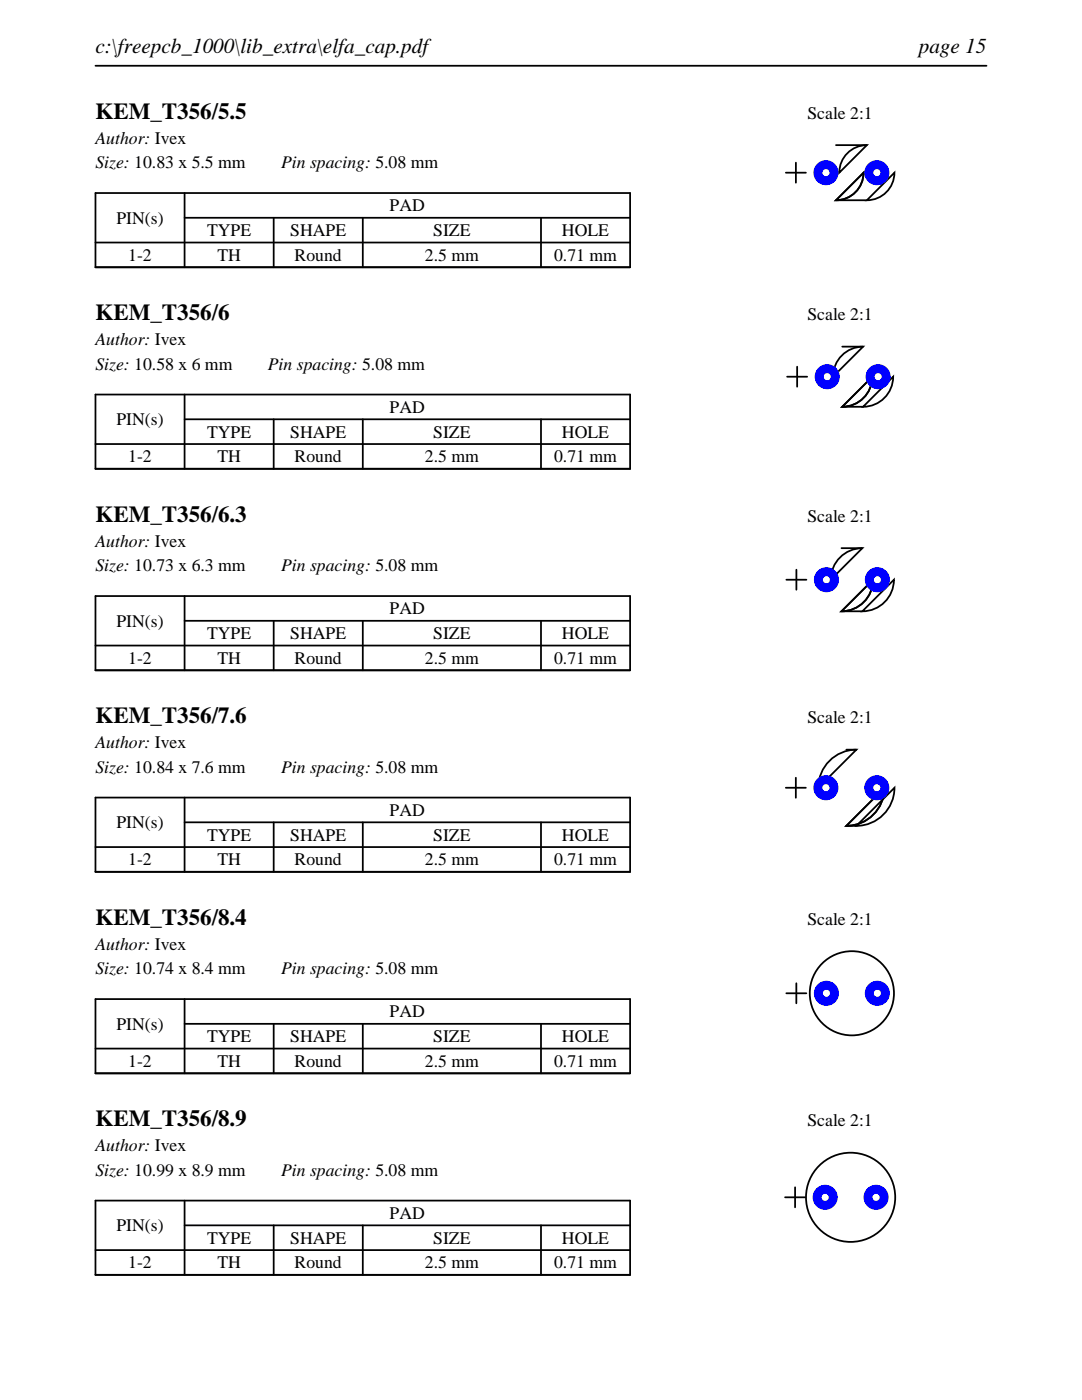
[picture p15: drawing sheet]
<svg xmlns="http://www.w3.org/2000/svg" width="216mm" height="279mm" viewBox="0 0 216 279" stroke-linecap="round" stroke-linejoin="round" font-family="sans-serif">
<defs><g id="words">
<g font-size="4.6">
<text x="19" y="23.7">KEM_T356/5.5</text>
<text x="19" y="63.9">KEM_T356/6</text>
<text x="19" y="104.1">KEM_T356/6.3</text>
<text x="19" y="144.4">KEM_T356/7.6</text>
<text x="19" y="184.6">KEM_T356/8.4</text>
<text x="19" y="224.8">KEM_T356/8.9</text>
</g>
<g font-size="4.2">
<text x="19" y="10.6">c:\freepcb_1000\lib_extra\elfa_cap.pdf</text>
<text x="183.3" y="10.6">page 15</text>
</g>
<g font-size="3.5">
<text x="161.1" y="23.7">Scale 2:1</text>
<text x="19" y="28.6">Author: Ivex</text>
<text x="19" y="33.6">Size: 10.83 x 5.5 mm</text>
<text x="56.1" y="33.6">Pin spacing: 5.08 mm</text>
<text x="23.2" y="44.6">PIN(s)</text>
<text x="41.3" y="47.1">TYPE</text>
<text x="57.9" y="47.1">SHAPE</text>
<text x="77.8" y="42.2">PAD</text>
<text x="86.4" y="47.1">SIZE</text>
<text x="112.1" y="47.1">HOLE</text>
<text x="25.6" y="52.1">1-2</text>
<text x="43.4" y="52.1">TH</text>
<text x="58.8" y="52.1">Round</text>
<text x="84.8" y="52.1">2.5 mm</text>
<text x="110.6" y="52.1">0.71 mm</text>
<text x="161.1" y="63.9">Scale 2:1</text>
<text x="19" y="68.9">Author: Ivex</text>
<text x="19" y="73.8">Size: 10.58 x 6 mm</text>
<text x="53.4" y="73.8">Pin spacing: 5.08 mm</text>
<text x="77.8" y="82.4">PAD</text>
<text x="23.2" y="84.8">PIN(s)</text>
<text x="41.3" y="87.3">TYPE</text>
<text x="57.9" y="87.3">SHAPE</text>
<text x="86.4" y="87.3">SIZE</text>
<text x="112.1" y="87.3">HOLE</text>
<text x="25.6" y="92.3">1-2</text>
<text x="43.4" y="92.3">TH</text>
<text x="58.8" y="92.3">Round</text>
<text x="84.8" y="92.3">2.5 mm</text>
<text x="110.6" y="92.3">0.71 mm</text>
<text x="161.1" y="104.1">Scale 2:1</text>
<text x="19" y="109.1">Author: Ivex</text>
<text x="19" y="114">Size: 10.73 x 6.3 mm</text>
<text x="56.1" y="114">Pin spacing: 5.08 mm</text>
<text x="23.2" y="125.1">PIN(s)</text>
<text x="77.8" y="122.6">PAD</text>
<text x="41.3" y="127.6">TYPE</text>
<text x="57.9" y="127.6">SHAPE</text>
<text x="86.4" y="127.6">SIZE</text>
<text x="112.1" y="127.6">HOLE</text>
<text x="25.6" y="132.5">1-2</text>
<text x="43.4" y="132.5">TH</text>
<text x="58.8" y="132.5">Round</text>
<text x="84.8" y="132.5">2.5 mm</text>
<text x="110.6" y="132.5">0.71 mm</text>
<text x="19" y="149.3">Author: Ivex</text>
<text x="161.1" y="144.4">Scale 2:1</text>
<text x="19" y="154.2">Size: 10.84 x 7.6 mm</text>
<text x="56.1" y="154.2">Pin spacing: 5.08 mm</text>
<text x="23.2" y="165.3">PIN(s)</text>
<text x="41.3" y="167.8">TYPE</text>
<text x="57.9" y="167.8">SHAPE</text>
<text x="77.8" y="162.8">PAD</text>
<text x="86.4" y="167.8">SIZE</text>
<text x="112.1" y="167.8">HOLE</text>
<text x="25.6" y="172.7">1-2</text>
<text x="43.4" y="172.7">TH</text>
<text x="58.8" y="172.7">Round</text>
<text x="84.8" y="172.7">2.5 mm</text>
<text x="110.6" y="172.7">0.71 mm</text>
<text x="161.1" y="184.6">Scale 2:1</text>
<text x="19" y="189.5">Author: Ivex</text>
<text x="19" y="194.5">Size: 10.74 x 8.4 mm</text>
<text x="56.1" y="194.5">Pin spacing: 5.08 mm</text>
<text x="77.8" y="203.1">PAD</text>
<text x="23.2" y="205.5">PIN(s)</text>
<text x="41.3" y="208">TYPE</text>
<text x="57.9" y="208">SHAPE</text>
<text x="86.4" y="208">SIZE</text>
<text x="112.1" y="208">HOLE</text>
<text x="25.6" y="212.9">1-2</text>
<text x="43.4" y="212.9">TH</text>
<text x="58.8" y="212.9">Round</text>
<text x="84.8" y="212.9">2.5 mm</text>
<text x="110.6" y="212.9">0.71 mm</text>
<text x="161.1" y="224.8">Scale 2:1</text>
<text x="19" y="229.7">Author: Ivex</text>
<text x="19" y="234.7">Size: 10.99 x 8.9 mm</text>
<text x="56.1" y="234.7">Pin spacing: 5.08 mm</text>
<text x="23.2" y="245.7">PIN(s)</text>
<text x="77.8" y="243.3">PAD</text>
<text x="41.3" y="248.2">TYPE</text>
<text x="57.9" y="248.2">SHAPE</text>
<text x="86.4" y="248.2">SIZE</text>
<text x="112.1" y="248.2">HOLE</text>
<text x="25.6" y="253.2">1-2</text>
<text x="43.4" y="253.2">TH</text>
<text x="58.8" y="253.2">Round</text>
<text x="84.8" y="253.2">2.5 mm</text>
<text x="110.6" y="253.2">0.71 mm</text>
</g>
</g></defs>
<path d="M19 13.1h177.8M19 38.5h106.7v14.8h-106.7zM36.8 38.5v14.8M19 48.4h106.7M36.8 43.5h88.9M54.6 43.5v9.8M72.4 43.5v9.8M107.9 43.5v9.8" fill="none" stroke="#000" stroke-width=".35"/>
<path d="M156.8 34.5h4zM158.8 32.5v4zM166.8 29h6.2zM166.8 40h6.2zM166.8 40l5.5-5.5a5.5 5.5 0 0 1-5.5 5.5zM169.1 30.6a5.5 5.5 0 0 1 3.9-1.6l-5.5 5.5a5.5 5.5 0 0 1 1.6-3.9zM173 40l5.5-5.5a5.5 5.5 0 0 1-5.5 5.5z" fill="none" stroke="#000" stroke-width=".36"/>
<g fill="#00f">
<path d="M162.3 34.5a2.5 2.5 0 0 0 5 0 2.5 2.5 0 0 0-5 0zM164.1 34.5a.71 .71 0 0 1 1.4 0 .71 .71 0 0 1-1.4 0z"/>
<path d="M172.5 34.5a2.5 2.5 0 0 0 5 0 2.5 2.5 0 0 0-5 0zM174.3 34.5a.71 .71 0 0 1 1.4 0 .71 .71 0 0 1-1.4 0z"/>
</g>
<path d="M19 78.7h106.7v14.9h-106.7zM36.8 78.7v14.9M19 88.6h106.7M36.8 83.7h88.9M54.6 83.7v9.9M72.4 83.7v9.9M107.9 83.7v9.9" fill="none" stroke="#000" stroke-width=".35"/>
<path d="M157.1 75.2h4zM159.1 73.2v4zM168 70.9a6 6 0 0 1 4.2-1.7l-6 6a6 6 0 0 1 1.8-4.3zM168.1 69.2h4.1zM174.1 75.2a6 6 0 0 1-6 6zM178.2 75.2a6 6 0 0 1-6 6zM168.1 81.2h4.1z" fill="none" stroke="#000" stroke-width=".36"/>
<g fill="#00f">
<path d="M162.6 75.2a2.5 2.5 0 0 0 5 0 2.5 2.5 0 0 0-5 0zM164.3 75.2a.75 .75 0 0 1 1.5 0 .75 .75 0 0 1-1.5 0z"/>
<path d="M172.7 75.2a2.5 2.5 0 0 0 5 0 2.5 2.5 0 0 0-5 0zM174.5 75.2a.71 .71 0 0 1 1.4 0 .71 .71 0 0 1-1.4 0z"/>
</g>
<path d="M19 119h106.7v14.8h-106.7zM36.8 119v14.8M19 128.8h106.7M36.8 123.9h88.9M54.6 123.9v9.9M72.4 123.9v9.9M107.9 123.9v9.9" fill="none" stroke="#000" stroke-width=".35"/>
<path d="M156.9 115.7h4zM158.9 113.7v4zM167.6 111.2a6.3 6.3 0 0 1 4.5-1.8l-6.3 6.3a6.3 6.3 0 0 1 1.8-4.5zM167.9 109.4h4.2zM174.2 115.7a6.3 6.3 0 0 1-6.3 6.3zM178.4 115.7a6.3 6.3 0 0 1-6.3 6.3zM167.9 122h4.2z" fill="none" stroke="#000" stroke-width=".36"/>
<g fill="#00f">
<path d="M162.4 115.7a2.5 2.5 0 0 0 5 0 2.5 2.5 0 0 0-5 0zM164.2 115.7a.71 .71 0 0 1 1.4 0 .71 .71 0 0 1-1.4 0z"/>
<path d="M172.6 115.7a2.5 2.5 0 0 0 5 0 2.5 2.5 0 0 0-5 0zM174.4 115.7a.71 .71 0 0 1 1.4 0 .71 .71 0 0 1-1.4 0z"/>
</g>
<path d="M19 159.2h106.7v14.8h-106.7zM36.8 159.2v14.8M19 169.1h106.7M36.8 164.1h88.9M54.6 164.1v9.9M72.4 164.1v9.9M107.9 164.1v9.9" fill="none" stroke="#000" stroke-width=".35"/>
<path d="M156.8 157.2h4zM158.8 155.2v4zM165.9 151.5a7.6 7.6 0 0 1 5-1.9l-7.6 7.6a7.6 7.6 0 0 1 2.6-5.7zM168.9 149.6h2zM176.5 157.2a7.6 7.6 0 0 1-7.6 7.6zM168.9 164.8h2zM170.9 164.8l7.6-7.6a7.6 7.6 0 0 1-7.6 7.6z" fill="none" stroke="#000" stroke-width=".36"/>
<g fill="#00f">
<path d="M162.3 157.2a2.5 2.5 0 0 0 5 0 2.5 2.5 0 0 0-5 0zM164.1 157.2a.71 .71 0 0 1 1.4 0 .71 .71 0 0 1-1.4 0z"/>
<path d="M172.5 157.2a2.5 2.5 0 0 0 5 0 2.5 2.5 0 0 0-5 0zM174.2 157.2a.75 .75 0 0 1 1.5 0 .75 .75 0 0 1-1.5 0z"/>
</g>
<path d="M19 199.4h106.7v14.8h-106.7zM36.8 199.4v14.8M19 209.3h106.7M36.8 204.3h88.9M54.6 204.3v9.9M72.4 204.3v9.9M107.9 204.3v9.9" fill="none" stroke="#000" stroke-width=".35"/>
<g fill="none" stroke="#000" stroke-width=".36">
<path d="M156.9 198.2h4zM158.9 196.2v4z"/>
<circle cx="170" cy="198.2" r="8.4"/>
</g>
<g fill="#00f">
<path d="M162.4 198.2a2.5 2.5 0 0 0 5 0 2.5 2.5 0 0 0-5 0zM164.2 198.2a.71 .71 0 0 1 1.4 0 .71 .71 0 0 1-1.4 0z"/>
<path d="M172.6 198.2a2.5 2.5 0 0 0 5 0 2.5 2.5 0 0 0-5 0zM174.3 198.2a.75 .75 0 0 1 1.5 0 .75 .75 0 0 1-1.5 0z"/>
</g>
<path d="M19 239.6h106.7v14.8h-106.7zM36.8 239.6v14.8M19 249.5h106.7M36.8 244.5h88.9M54.6 244.5v9.9M72.4 244.5v9.9M107.9 244.5v9.9" fill="none" stroke="#000" stroke-width=".35"/>
<g fill="none" stroke="#000" stroke-width=".36">
<path d="M156.6 238.9h4.1zM158.7 236.9v4z"/>
<circle cx="169.7" cy="238.9" r="8.9"/>
</g>
<g fill="#00f">
<path d="M162.2 238.9a2.5 2.5 0 0 0 4.9 0 2.5 2.5 0 0 0-4.9 0zM163.9 238.9a.75 .75 0 0 1 1.5 0 .75 .75 0 0 1-1.5 0z"/>
<path d="M172.3 238.9a2.5 2.5 0 0 0 5 0 2.5 2.5 0 0 0-5 0zM174.1 238.9a.71 .71 0 0 1 1.4 0 .71 .71 0 0 1-1.4 0z"/>
</g>
<use href="#words"/>
</svg>
